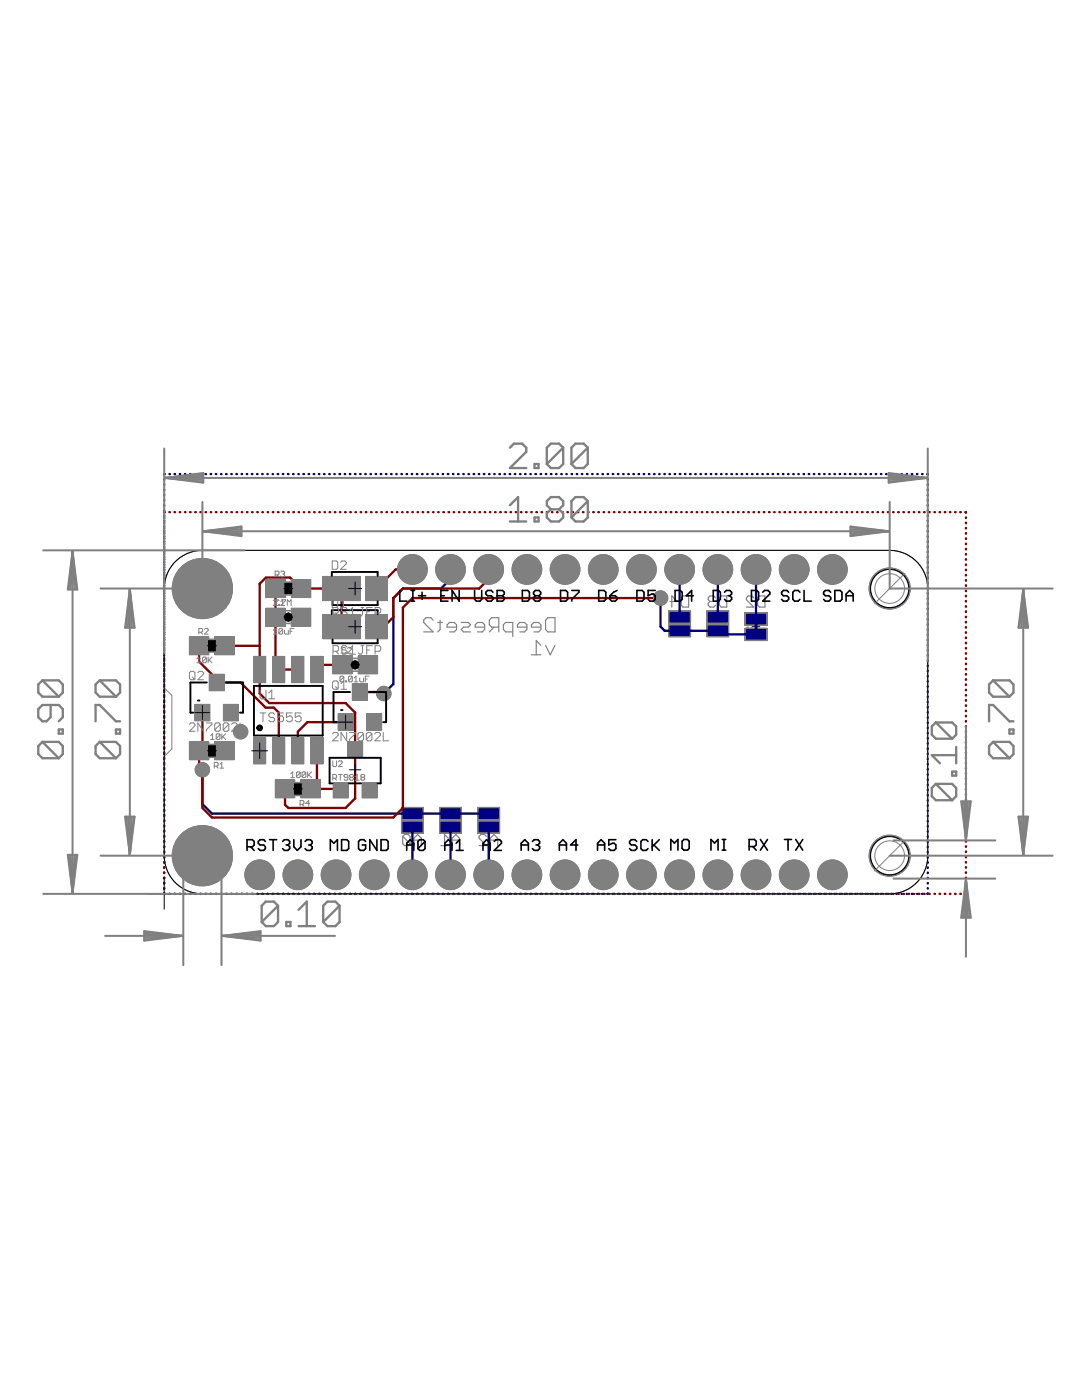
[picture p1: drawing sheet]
<svg xmlns="http://www.w3.org/2000/svg" width="216mm" height="279mm" viewBox="0 0 216 279" stroke-linecap="round" stroke-linejoin="round" font-family="sans-serif">
<path d="M134.9 124.5h1.5M135.6 123.8v1.5M142.5 124.5h1.5M143.2 123.8v1.5M150.1 125.1h1.5M150.9 124.3v1.5M81.5 163.7h1.6M82.3 163v1.5M89.1 163.7h1.6M89.9 163v1.5M96.8 163.7h1.5M97.5 163v1.5" fill="none" stroke="#000" stroke-width=".2"/>
<path d="M148.9 122.9v.8M148.9 123.3h1.2l-.4 .4M149.9 125.2l.2 .1v.4l-.4 .2-.2-.2v-.4l-.4-.1-.2 .1v.4l.2 .2M150.1 124v.4M150.1 124.2h-1l-.2 .2 .2 .4" fill="none" stroke="#808080" stroke-width=".2"/>
<g fill="none" stroke="#808080" stroke-width=".23">
<path d="M136.3 118.9h1.1v2.3h-1.1l-.4-.4v-1.5zM142.8 119.3l-.4-.4h-.7l-.4 .4v.4l.4 .3M143.9 118.9h1.1v2.3h-1.1l-.3-.4v-1.5zM150.4 119.3l-.4-.4h-.7l-.4 .4v.4l1.5 1.5h-1.5M151.5 118.9h1.1v2.3h-1.1l-.3-.4v-1.5zM86.4 123.8l-.4-.5h-1l-.5 .5v.4l1.9 1.9h-1.9M87.4 124.2h.9M87.8 123.8v1.8l-.4 .5M91.1 125.2h-1.9v-.5l.5-.5h.9l.5 .5v.9l-.5 .5h-.9M92 124.2h1.4l.5 .5-.5 .5h-.9l-.5 .4 .5 .5h1.4M96.7 125.2h-1.9v-.5l.5-.5h.9l.5 .5v.9l-.5 .5h-.9M98.6 125.2l-1 .9"/>
<path d="M99.5 125.2h-1.4l-.5-.5v-.9l.5-.5h1.4v2.8M102.3 126.1h-1.4l-.5-.5v-.9l.5-.5h1.4v2.8M105.1 125.2h-1.8v-.5l.4-.5h.9l.5 .5v.9l-.5 .5h-.9M106 130.7h1.9M107.9 125.2h-1.9v-.5l.5-.5h1l.4 .5v.9l-.4 .5h-1M107.9 128.8l-.9-1v2.9M108.9 128.8l.9 1.9 .9-1.9M109.3 123.3h1.4v2.8h-1.4l-.4-.5v-1.8zM133.7 120h1.5l-1.2-1.1v2.3M141.7 120l-.4 .4v.4l.4 .4h.7l.4-.4M141.7 120h.3M80.3 166.9l.4-.4h.8l.3 .4v1.5"/>
<path d="M80.3 166.9v1.5l.4 .4h.8l.3-.4M80.3 166.9l1.5 1.5M82.6 168.8v-1.5l.7-.8 .8 .8v1.5M82.6 167.7h1.5M88 168.8h1.5M89.5 167.3l-.8-.8v2.3M90.2 167.7h1.5M90.2 168.8v-1.5l.8-.8 .7 .8v1.5M97.1 166.9l-.4-.4h-.7l-.4 .4v.4l1.5 1.5h-1.5M97.8 167.7h1.5M97.8 168.8v-1.5l.8-.8 .7 .8v1.5"/>
</g>
<g fill="#808080" stroke="#808080" stroke-width=".2">
<circle cx="51.8" cy="174.6" r="2.96"/>
<circle cx="59.4" cy="174.6" r="2.96"/>
<circle cx="67.1" cy="174.6" r="2.96"/>
<circle cx="74.7" cy="174.6" r="2.96"/>
<circle cx="82.3" cy="174.6" r="2.96"/>
<circle cx="89.9" cy="174.6" r="2.96"/>
<circle cx="97.5" cy="174.6" r="2.96"/>
<circle cx="105.1" cy="174.6" r="2.96"/>
<circle cx="112.8" cy="174.6" r="2.96"/>
<circle cx="120.4" cy="174.6" r="2.96"/>
<circle cx="128" cy="174.6" r="2.96"/>
<circle cx="135.6" cy="174.6" r="2.96"/>
<circle cx="143.2" cy="174.6" r="2.96"/>
<circle cx="150.9" cy="174.6" r="2.96"/>
<circle cx="158.5" cy="174.6" r="2.96"/>
<circle cx="166.1" cy="174.6" r="2.96"/>
<circle cx="166.1" cy="113.6" r="2.96"/>
<circle cx="158.5" cy="113.6" r="2.96"/>
<circle cx="150.9" cy="113.6" r="2.96"/>
<circle cx="143.2" cy="113.6" r="2.96"/>
<circle cx="135.6" cy="113.6" r="2.96"/>
<circle cx="128" cy="113.6" r="2.96"/>
<circle cx="120.4" cy="113.6" r="2.96"/>
<circle cx="112.8" cy="113.6" r="2.96"/>
<circle cx="105.1" cy="113.6" r="2.96"/>
<circle cx="97.5" cy="113.6" r="2.96"/>
<circle cx="89.9" cy="113.6" r="2.96"/>
<circle cx="82.3" cy="113.6" r="2.96"/>
<circle cx="40.4" cy="117.5" r="6"/>
<circle cx="40.4" cy="170.8" r="6"/>
<circle cx="177.5" cy="117.5" r="4.1"/>
<circle cx="177.5" cy="170.8" r="4.1"/>
<circle cx="48" cy="146" r="1.44"/>
<circle cx="40.4" cy="153.6" r="1.44"/>
<circle cx="131.8" cy="119.4" r="1.44"/>
<circle cx="76.6" cy="138.4" r="1.44"/>
</g>
<g fill="#808080" stroke="#808080" stroke-width=".2">
<path d="M141 121.9h4.4v2.5h-4.4z"/>
<path d="M141 124.6h4.4v2.5h-4.4z"/>
<path d="M133.4 121.9h4.4v2.5h-4.4z"/>
<path d="M133.4 124.6h4.4v2.5h-4.4z"/>
<path d="M80.1 163.8h4.4v2.5h-4.4z"/>
<path d="M80.1 161.1h4.4v2.5h-4.4z"/>
<path d="M87.7 163.8h4.4v2.5h-4.4z"/>
<path d="M87.7 161.1h4.4v2.5h-4.4z"/>
<path d="M95.3 163.8h4.4v2.5h-4.4z"/>
<path d="M95.3 161.1h4.4v2.5h-4.4z"/>
<path d="M148.7 122.3h4.4v2.5h-4.4z"/>
<path d="M148.7 125.3h4.4v2.5h-4.4z"/>
</g>
<g fill="#000080" stroke="#000080" stroke-width=".2">
<path d="M141.3 122.2h3.8v1.9h-3.8z"/>
<path d="M141.3 124.9h3.8v1.9h-3.8z"/>
<path d="M133.7 122.2h3.8v1.9h-3.8z"/>
<path d="M133.7 124.9h3.8v1.9h-3.8z"/>
<path d="M80.4 164.1h3.8v1.9h-3.8z"/>
<path d="M80.4 161.4h3.8v1.9h-3.8z"/>
<path d="M88 164.1h3.8v1.9h-3.8z"/>
<path d="M88 161.4h3.8v1.9h-3.8z"/>
<path d="M95.6 164.1h3.8v1.9h-3.8z"/>
<path d="M95.6 161.4h3.8v1.9h-3.8z"/>
<path d="M148.9 122.6h3.9v1.9h-3.9z"/>
<path d="M148.9 125.6h3.9v2h-3.9z"/>
</g>
<path d="M150.9 123.9v2.3" fill="none" stroke="#000080" stroke-width=".61"/>
<g fill="none" stroke="#000080" stroke-width=".47">
<path d="M32.8 95.6v.2M32.8 96.7v.1M32.8 97.7v.1M32.8 98.7v.1M32.8 99.8v.1M32.9 94.6l-.1 .1M33.8 94.6h.1M34.8 94.6h.1M35.9 94.6h.1M36.9 94.6h.1M37.9 94.6h.1M38.9 94.6h.2"/>
<path d="M40 94.6h.1M41 94.6h.1M42 94.6h.1M43.1 94.6h.1M44.1 94.6h.1M45.1 94.6h.1M46.1 94.6h.1M47.2 94.6h.1M48.2 94.6h.1M49.2 94.6h.1M50.2 94.6h.2M51.3 94.6h.1"/>
<path d="M52.3 94.6h.1M53.3 94.6h.1M54.4 94.6h.1M55.4 94.6h.1M56.4 94.6h.1M57.4 94.6h.2M58.5 94.6h.1M59.5 94.6h.1M60.5 94.6h.2M61.6 94.6h.1M62.6 94.6h.1M63.6 94.6h.1"/>
<path d="M64.7 94.6h.1M65.7 94.6h.1M66.7 94.6h.1M67.7 94.6h.2M68.8 94.6h.1M69.8 94.6h.1M70.8 94.6h.2M71.9 94.6h.1M72.9 94.6h.1M73.9 94.6h.1M75 94.6h.1M76 94.6h.1"/>
<path d="M77 94.6h.1M78 94.6h.1M79.1 94.6h.1M80.1 94.6h.1M81.1 94.6h.1M82.1 94.6h.2M83.2 94.6h.1M84.2 94.6h.1M85.2 94.6h.1M86.3 94.6h.1M87.3 94.6h.1M88.3 94.6h.1"/>
<path d="M89.3 94.6h.2M90.4 94.6h.1M91.4 94.6h.1M92.4 94.6h.1M93.5 94.6h.1M94.5 94.6h.1M95.5 94.6h.1M96.5 94.6h.2M97.6 94.6h.1M98.6 94.6h.1M99.6 94.6h.2M100.7 94.6h.1"/>
<path d="M101.7 94.6h.1M102.7 94.6h.1M103.8 94.6h.1M104.8 94.6h.1M105.8 94.6h.1M106.8 94.6h.2M107.9 94.6h.1M108.9 94.6h.1M109.9 94.6h.1M111 94.6h.1M112 94.6h.1M113 94.6h.1"/>
<path d="M114 94.6h.2M115.1 94.6h.1M116.1 94.6h.1M117.1 94.6h.1M118.2 94.6h.1M119.2 94.6h.1M120.2 94.6h.1M121.2 94.6h.1M122.3 94.6h.1M123.3 94.6h.1M124.3 94.6h.1M125.3 94.6h.2"/>
<path d="M126.4 94.6h.1M127.4 94.6h.1M128.4 94.6h.1M129.5 94.6h.1M130.5 94.6h.1M131.5 94.6h.1M132.5 94.6h.2M133.6 94.6h.1M134.6 94.6h.1M135.6 94.6h.2M136.7 94.6h.1M137.7 94.6h.1"/>
<path d="M138.7 94.6h.1M139.8 94.6h.1M140.8 94.6h.1M141.8 94.6h.1M142.8 94.6h.2M143.9 94.6h.1M144.9 94.6h.1M145.9 94.6h.1M147 94.6h.1M148 94.6h.1M149 94.6h.1M150.1 94.6h.1"/>
<path d="M151.1 94.6h.1M152.1 94.6h.1M153.1 94.6h.1M154.2 94.6h.1M155.2 94.6h.1M156.2 94.6h.1M157.2 94.6h.2M158.3 94.6h.1M159.3 94.6h.1M160.3 94.6h.1M161.4 94.6h.1M162.4 94.6h.1"/>
<path d="M163.4 94.6h.1M164.4 94.6h.1M165.5 94.6h.1M166.5 94.6h.1M167.5 94.6h.1M168.6 94.6h.1M169.6 94.6h.1M170.6 94.6h.1M171.6 94.6h.2M172.7 94.6h.1M173.7 94.6h.1M174.7 94.6h.1"/>
<path d="M175.8 94.6h.1M176.8 94.6h.1M177.8 94.6h.1M178.8 94.6h.2M179.9 94.6h.1M180.9 94.6h.1M181.9 94.6h.2M183 94.6h.1M184 94.6h.1M185 94.6l.1 .1M185.1 95.6v.2M185.1 96.7v.1"/>
<path d="M185.1 97.7v.1M185.1 98.7v.1M185.1 99.8v.1M32.8 100.8v.1M32.8 101.8v.2M32.8 102.9v.1M32.8 103.9v.1M32.8 104.9v.2M32.8 106v.1M32.8 107v.1M32.8 108v.2M32.8 109.1v.1"/>
<path d="M32.8 110.1v.1M32.8 111.1v.2M32.8 112.2v.1M32.8 113.2v.1M32.8 114.2v.1M32.8 115.3v.1M32.8 116.3v.1M32.8 117.3v.2M32.8 118.4v.1M32.8 119.4v.1M89.9 113.6v1.9l-1.9 2h-7.6l-1.9 1.9v17.1l-1.9 1.9M131.8 119.4v5.7l.8 .8h10.6l.8 .7h6.9"/>
<path d="M135.6 113.6v9.6M143.2 113.6v9.6M150.9 113.6v9.9M185.1 100.8v.1M185.1 101.8v.2M185.1 102.9v.1M185.1 103.9v.1M185.1 104.9v.2M185.1 106v.1M185.1 107v.1M185.1 108v.2M185.1 109.1v.1"/>
<path d="M185.1 110.1v.1M185.1 111.1v.2M185.1 112.2v.1M185.1 113.2v.1M185.1 114.2v.1M185.1 115.3v.1M185.1 116.3v.1M185.1 117.3v.2M185.1 118.4v.1M185.1 119.4v.1M32.8 120.4v.1M32.8 121.5v.1"/>
<path d="M32.8 122.5v.1M32.8 123.5v.2M32.8 124.6v.1M32.8 125.6v.1M32.8 126.6v.1M32.8 127.7v.1M32.8 128.7v.1M32.8 129.7v.1M32.8 130.8v.1M32.8 131.8v.1M32.8 132.8v.1M32.8 133.9v.1"/>
<path d="M32.8 134.9v.1M32.8 135.9v.1M32.8 136.9v.2M32.8 138v.1M32.8 139v.1M185.1 120.4v.1M185.1 121.5v.1M185.1 122.5v.1M185.1 123.5v.2M185.1 124.6v.1M185.1 125.6v.1M185.1 126.6v.1"/>
<path d="M185.1 127.7v.1M185.1 128.7v.1M185.1 129.7v.1M185.1 130.8v.1M185.1 131.8v.1M185.1 132.8v.1M185.1 133.9v.1M185.1 134.9v.1M185.1 135.9v.1M185.1 136.9v.2M185.1 138v.1M185.1 139v.1"/>
<path d="M32.8 140.1v.1M32.8 141.1v.1M32.8 142.1v.1M32.8 143.2v.1M32.8 144.2v.1M32.8 145.2v.1M32.8 146.3v.1M32.8 147.3v.1M32.8 148.3v.1M32.8 149.4v.1M32.8 150.4v.1M32.8 151.4v.1"/>
<path d="M32.8 152.4v.2M32.8 153.5v.1M32.8 154.5v.1M32.8 155.6v.1M32.8 156.6v.1M32.8 157.6v.1M32.8 158.6v.2M32.8 159.7v.1M40.4 153.6v6.9l1.9 1.9h55.2M185.1 140.1v.1M185.1 141.1v.1M185.1 142.1v.1"/>
<path d="M185.1 143.2v.1M185.1 144.2v.1M185.1 145.2v.1M185.1 146.3v.1M185.1 147.3v.1M185.1 148.3v.1M185.1 149.4v.1M185.1 150.4v.1M185.1 151.4v.1M185.1 152.4v.2M185.1 153.5v.1M185.1 154.5v.1"/>
<path d="M185.1 155.6v.1M185.1 156.6v.1M185.1 157.6v.1M185.1 158.6v.2M185.1 159.7v.1M32.8 160.7v.1M32.8 161.8v.1M32.8 162.8v.1M32.8 163.8v.1M32.8 164.8v.2M32.8 165.9v.1M32.8 166.9v.1"/>
<path d="M32.8 167.9v.2M32.8 169v.1M32.8 170v.1M32.8 171v.2M32.8 172.1v.1M32.8 173.1v.1M32.8 174.1v.2M32.8 175.2v.1M32.8 176.2v.1M32.8 177.2v.2M32.8 178.3l.1 .1M33.8 178.4h.1"/>
<path d="M34.8 178.4h.1M35.9 178.4h.1M36.9 178.4h.1M37.9 178.4h.1M38.9 178.4h.2M40 178.4h.1M41 178.4h.1M42 178.4h.1M43.1 178.4h.1M44.1 178.4h.1M45.1 178.4h.1M46.1 178.4h.1"/>
<path d="M47.2 178.4h.1M48.2 178.4h.1M49.2 178.4h.1M50.2 178.4h.2M51.3 178.4h.1M52.3 178.4h.1M53.3 178.4h.1M54.4 178.4h.1M55.4 178.4h.1M56.4 178.4h.1M57.4 178.4h.2M58.5 178.4h.1"/>
<path d="M59.5 178.4h.1M60.5 178.4h.2M61.6 178.4h.1M62.6 178.4h.1M63.6 178.4h.1M64.7 178.4h.1M65.7 178.4h.1M66.7 178.4h.1M67.7 178.4h.2M68.8 178.4h.1M69.8 178.4h.1M70.8 178.4h.2"/>
<path d="M71.9 178.4h.1M72.9 178.4h.1M73.9 178.4h.1M75 178.4h.1M76 178.4h.1M77 178.4h.1M78 178.4h.1M79.1 178.4h.1M80.1 178.4h.1M81.1 178.4h.1M82.1 178.4h.2M82.3 165.1v9.5"/>
<path d="M83.2 178.4h.1M84.2 178.4h.1M85.2 178.4h.1M86.3 178.4h.1M87.3 178.4h.1M88.3 178.4h.1M89.3 178.4h.2M89.9 165.1v9.5M90.4 178.4h.1M91.4 178.4h.1M92.4 178.4h.1M93.5 178.4h.1"/>
<path d="M94.5 178.4h.1M95.5 178.4h.1M96.5 178.4h.2M97.5 165.1v9.5M97.6 178.4h.1M98.6 178.4h.1M99.6 178.4h.2M100.7 178.4h.1M101.7 178.4h.1M102.7 178.4h.1M103.8 178.4h.1M104.8 178.4h.1"/>
<path d="M105.8 178.4h.1M106.8 178.4h.2M107.9 178.4h.1M108.9 178.4h.1M109.9 178.4h.1M111 178.4h.1M112 178.4h.1M113 178.4h.1M114 178.4h.2M115.1 178.4h.1M116.1 178.4h.1M117.1 178.4h.1"/>
<path d="M118.2 178.4h.1M119.2 178.4h.1M120.2 178.4h.1M121.2 178.4h.1M122.3 178.4h.1M123.3 178.4h.1M124.3 178.4h.1M125.3 178.4h.2M126.4 178.4h.1M127.4 178.4h.1M128.4 178.4h.1M129.5 178.4h.1"/>
<path d="M130.5 178.4h.1M131.5 178.4h.1M132.5 178.4h.2M133.6 178.4h.1M134.6 178.4h.1M135.6 178.4h.2M136.7 178.4h.1M137.7 178.4h.1M138.7 178.4h.1M139.8 178.4h.1M140.8 178.4h.1M141.8 178.4h.1"/>
<path d="M142.8 178.4h.2M143.9 178.4h.1M144.9 178.4h.1M145.9 178.4h.1M147 178.4h.1M148 178.4h.1M149 178.4h.1M150.1 178.4h.1M151.1 178.4h.1M152.1 178.4h.1M153.1 178.4h.1M154.2 178.4h.1"/>
<path d="M155.2 178.4h.1M156.2 178.4h.1M157.2 178.4h.2M158.3 178.4h.1M159.3 178.4h.1M160.3 178.4h.1M161.4 178.4h.1M162.4 178.4h.1M163.4 178.4h.1M164.4 178.4h.1M165.5 178.4h.1M166.5 178.4h.1"/>
<path d="M167.5 178.4h.1M168.6 178.4h.1M169.6 178.4h.1M170.6 178.4h.1M171.6 178.4h.2M172.7 178.4h.1M173.7 178.4h.1M174.7 178.4h.1M175.8 178.4h.1M176.8 178.4h.1M177.8 178.4h.1M178.8 178.4h.2"/>
<path d="M179.9 178.4h.1M180.9 178.4h.1M181.9 178.4h.2M183 178.4h.1M184 178.4h.1M185.1 160.7v.1M185.1 161.8v.1M185.1 162.8v.1M185.1 163.8v.1M185.1 164.8v.2M185.1 165.9v.1M185.1 166.9v.1"/>
<path d="M185.1 167.9v.2M185.1 169v.1M185.1 170v.1M185.1 171v.2M185.1 172.1v.1M185.1 173.1v.1M185.1 174.1v.2M185.1 175.2v.1M185.1 176.2v.1M185.1 177.2v.2M185.1 178.3l-.1 .1"/>
</g>
<circle cx="51.8" cy="174.6" r="2.67" fill="#008000" stroke="#008000" stroke-width=".2"/>
<circle cx="51.8" cy="174.6" r="1.5" fill="#fff" stroke="#000" stroke-width=".2"/>
<circle cx="59.4" cy="174.6" r="2.67" fill="#008000" stroke="#008000" stroke-width=".2"/>
<circle cx="59.4" cy="174.6" r="1.5" fill="#fff" stroke="#000" stroke-width=".2"/>
<circle cx="67.1" cy="174.6" r="2.67" fill="#008000" stroke="#008000" stroke-width=".2"/>
<circle cx="67.1" cy="174.6" r="1.5" fill="#fff" stroke="#000" stroke-width=".2"/>
<circle cx="74.7" cy="174.6" r="2.67" fill="#008000" stroke="#008000" stroke-width=".2"/>
<circle cx="74.7" cy="174.6" r="1.5" fill="#fff" stroke="#000" stroke-width=".2"/>
<circle cx="82.3" cy="174.6" r="2.67" fill="#008000" stroke="#008000" stroke-width=".2"/>
<circle cx="82.3" cy="174.6" r="1.5" fill="#fff" stroke="#000" stroke-width=".2"/>
<circle cx="89.9" cy="174.6" r="2.67" fill="#008000" stroke="#008000" stroke-width=".2"/>
<circle cx="89.9" cy="174.6" r="1.5" fill="#fff" stroke="#000" stroke-width=".2"/>
<circle cx="97.5" cy="174.6" r="2.67" fill="#008000" stroke="#008000" stroke-width=".2"/>
<circle cx="97.5" cy="174.6" r="1.5" fill="#fff" stroke="#000" stroke-width=".2"/>
<circle cx="105.1" cy="174.6" r="2.67" fill="#008000" stroke="#008000" stroke-width=".2"/>
<circle cx="105.1" cy="174.6" r="1.5" fill="#fff" stroke="#000" stroke-width=".2"/>
<circle cx="112.8" cy="174.6" r="2.67" fill="#008000" stroke="#008000" stroke-width=".2"/>
<circle cx="112.8" cy="174.6" r="1.5" fill="#fff" stroke="#000" stroke-width=".2"/>
<circle cx="120.4" cy="174.6" r="2.67" fill="#008000" stroke="#008000" stroke-width=".2"/>
<circle cx="120.4" cy="174.6" r="1.5" fill="#fff" stroke="#000" stroke-width=".2"/>
<circle cx="128" cy="174.6" r="2.67" fill="#008000" stroke="#008000" stroke-width=".2"/>
<circle cx="128" cy="174.6" r="1.5" fill="#fff" stroke="#000" stroke-width=".2"/>
<circle cx="135.6" cy="174.6" r="2.67" fill="#008000" stroke="#008000" stroke-width=".2"/>
<circle cx="135.6" cy="174.6" r="1.5" fill="#fff" stroke="#000" stroke-width=".2"/>
<circle cx="143.2" cy="174.6" r="2.67" fill="#008000" stroke="#008000" stroke-width=".2"/>
<circle cx="143.2" cy="174.6" r="1.5" fill="#fff" stroke="#000" stroke-width=".2"/>
<circle cx="150.9" cy="174.6" r="2.67" fill="#008000" stroke="#008000" stroke-width=".2"/>
<circle cx="150.9" cy="174.6" r="1.5" fill="#fff" stroke="#000" stroke-width=".2"/>
<circle cx="158.5" cy="174.6" r="2.67" fill="#008000" stroke="#008000" stroke-width=".2"/>
<circle cx="158.5" cy="174.6" r="1.5" fill="#fff" stroke="#000" stroke-width=".2"/>
<circle cx="166.1" cy="174.6" r="2.67" fill="#008000" stroke="#008000" stroke-width=".2"/>
<circle cx="166.1" cy="174.6" r="1.5" fill="#fff" stroke="#000" stroke-width=".2"/>
<circle cx="166.1" cy="113.6" r="2.67" fill="#008000" stroke="#008000" stroke-width=".2"/>
<circle cx="166.1" cy="113.6" r="1.5" fill="#fff" stroke="#000" stroke-width=".2"/>
<circle cx="158.5" cy="113.6" r="2.67" fill="#008000" stroke="#008000" stroke-width=".2"/>
<circle cx="158.5" cy="113.6" r="1.5" fill="#fff" stroke="#000" stroke-width=".2"/>
<circle cx="150.9" cy="113.6" r="2.67" fill="#008000" stroke="#008000" stroke-width=".2"/>
<circle cx="150.9" cy="113.6" r="1.5" fill="#fff" stroke="#000" stroke-width=".2"/>
<circle cx="143.2" cy="113.6" r="2.67" fill="#008000" stroke="#008000" stroke-width=".2"/>
<circle cx="143.2" cy="113.6" r="1.5" fill="#fff" stroke="#000" stroke-width=".2"/>
<circle cx="135.6" cy="113.6" r="2.67" fill="#008000" stroke="#008000" stroke-width=".2"/>
<circle cx="135.6" cy="113.6" r="1.5" fill="#fff" stroke="#000" stroke-width=".2"/>
<circle cx="128" cy="113.6" r="2.67" fill="#008000" stroke="#008000" stroke-width=".2"/>
<circle cx="128" cy="113.6" r="1.5" fill="#fff" stroke="#000" stroke-width=".2"/>
<circle cx="120.4" cy="113.6" r="2.67" fill="#008000" stroke="#008000" stroke-width=".2"/>
<circle cx="120.4" cy="113.6" r="1.5" fill="#fff" stroke="#000" stroke-width=".2"/>
<circle cx="112.8" cy="113.6" r="2.67" fill="#008000" stroke="#008000" stroke-width=".2"/>
<circle cx="112.8" cy="113.6" r="1.5" fill="#fff" stroke="#000" stroke-width=".2"/>
<circle cx="105.1" cy="113.6" r="2.67" fill="#008000" stroke="#008000" stroke-width=".2"/>
<circle cx="105.1" cy="113.6" r="1.5" fill="#fff" stroke="#000" stroke-width=".2"/>
<circle cx="97.5" cy="113.6" r="2.67" fill="#008000" stroke="#008000" stroke-width=".2"/>
<circle cx="97.5" cy="113.6" r="1.5" fill="#fff" stroke="#000" stroke-width=".2"/>
<circle cx="89.9" cy="113.6" r="2.67" fill="#008000" stroke="#008000" stroke-width=".2"/>
<circle cx="89.9" cy="113.6" r="1.5" fill="#fff" stroke="#000" stroke-width=".2"/>
<circle cx="82.3" cy="113.6" r="2.67" fill="#008000" stroke="#008000" stroke-width=".2"/>
<circle cx="82.3" cy="113.6" r="1.5" fill="#fff" stroke="#000" stroke-width=".2"/>
<circle cx="40.4" cy="117.5" r="5.7" fill="#008000" stroke="#008000" stroke-width=".2"/>
<circle cx="40.4" cy="117.5" r="3.7" fill="#fff" stroke="#000" stroke-width=".2"/>
<circle cx="40.4" cy="170.8" r="5.7" fill="#008000" stroke="#008000" stroke-width=".2"/>
<circle cx="40.4" cy="170.8" r="3.7" fill="#fff" stroke="#000" stroke-width=".2"/>
<circle cx="48" cy="146" r="1.14" fill="#008000" stroke="#008000" stroke-width=".2"/>
<circle cx="48" cy="146" r=".53" fill="#fff" stroke="#000" stroke-width=".2"/>
<circle cx="40.4" cy="153.6" r="1.14" fill="#008000" stroke="#008000" stroke-width=".2"/>
<circle cx="40.4" cy="153.6" r=".53" fill="#fff" stroke="#000" stroke-width=".2"/>
<circle cx="131.8" cy="119.4" r="1.14" fill="#008000" stroke="#008000" stroke-width=".2"/>
<circle cx="131.8" cy="119.4" r=".53" fill="#fff" stroke="#000" stroke-width=".2"/>
<circle cx="76.6" cy="138.4" r="1.14" fill="#008000" stroke="#008000" stroke-width=".2"/>
<circle cx="76.6" cy="138.4" r=".53" fill="#fff" stroke="#000" stroke-width=".2"/>
<g fill="#800000" stroke="#800000" stroke-width=".2">
<path d="M50.9 147.5h1.8v4.7h-1.8z"/>
<path d="M54.7 147.5h1.8v4.7h-1.8z"/>
<path d="M58.5 147.5h1.8v4.7h-1.8z"/>
<path d="M62.3 147.5h1.9v4.7h-1.9z"/>
<path d="M62.3 131.3h1.9v4.7h-1.9z"/>
<path d="M58.5 131.3h1.8v4.7h-1.8z"/>
<path d="M54.7 131.3h1.8v4.7h-1.8z"/>
<path d="M50.9 131.3h1.8v4.7h-1.8z"/>
<path d="M43.2 148.3h3.3v3h-3.3z"/>
<path d="M38.1 148.3h3.3v3h-3.3z"/>
<path d="M38.1 127.4h3.3v3h-3.3z"/>
<path d="M43.2 127.4h3.3v3h-3.3z"/>
<path d="M53.3 116h3.3v3h-3.3z"/>
<path d="M58.4 116h3.3v3h-3.3z"/>
<path d="M53.3 121.7h3.3v3h-3.3z"/>
<path d="M58.4 121.7h3.3v3h-3.3z"/>
<path d="M66.7 131.2h3.3v3h-3.3z"/>
<path d="M71.8 131.2h3.3v3h-3.3z"/>
<path d="M67.8 142.8h2.4v2.7h-2.4z"/>
<path d="M70.6 136.8h2.4v2.7h-2.4z"/>
<path d="M73.4 142.8h2.5v2.7h-2.5z"/>
<path d="M39.2 140.9h2.4v2.7h-2.4z"/>
<path d="M42 134.9h2.4v2.7h-2.4z"/>
<path d="M44.9 140.9h2.4v2.7h-2.4z"/>
<path d="M64.7 123h6.9v4.2h-6.9z"/>
<path d="M73.3 123h3.7v4.2h-3.7z"/>
<path d="M64.7 115.4h6.9v4.1h-6.9z"/>
<path d="M73.3 115.4h3.7v4.1h-3.7z"/>
<path d="M66.8 156.5h2.4v2.5h-2.4z"/>
<path d="M72.5 156.5h2.5v2.5h-2.5z"/>
<path d="M69.7 148.3h2.4v2.4h-2.4z"/>
<path d="M60.3 155.9h3.3v3h-3.3z"/>
<path d="M55.2 155.9h3.3v3h-3.3z"/>
</g>
<g fill="none" stroke="#800000" stroke-width=".47">
<path d="M32.8 103.3v.1M32.8 104.3v.1M32.8 105.3v.2M32.8 106.4v.1M32.8 107.4v.2M32.8 108.5v.1M32.8 109.5v.1M32.8 110.6v.1M32.8 111.6v.1M32.8 112.6v.2M32.8 113.7v.1M32.8 114.7v.2"/>
<path d="M32.8 115.8v.1M32.8 116.8v.1M32.8 117.9v.1M32.8 118.9v.1M32.8 119.9v.2M32.9 102.2l-.1 .1M33.8 102.2h.1M34.8 102.2h.1M35.9 102.2h.1M36.9 102.2h.1M37.9 102.2h.1M38.9 102.2h.2"/>
<path d="M40 102.2h.1M41 102.2h.1M42.1 102.2h.1M43.1 102.2h.1M44.1 102.2h.1M45.1 102.2h.2M46.2 102.2h.1M47.2 102.2h.1M48.2 102.2h.1M49.3 102.2h.1M50.3 102.2h.1M51.3 102.2h.2"/>
<path d="M52.4 102.2h.1M53.4 102.2h.1M54.4 102.2h.1M55 117.5v15.5l.6 .6h3.8M55.5 102.2h.1M56.5 102.2h.1M57.5 102.2h.1M58.5 102.2h.2M59.6 102.2h.1M60.6 102.2h.1M61.6 102.2h.2M62.7 102.2h.1"/>
<path d="M63.7 102.2h.1M64.7 102.2h.2M65.8 102.2h.1M66.8 102.2h.1M67.8 102.2h.1M68.9 102.2h.1M69.9 102.2h.1M70.9 102.2h.1M72 102.2h.1M73 102.2h.1M74 102.2h.1M75.1 102.2h.1"/>
<path d="M76.1 102.2h.1M77.1 102.2h.1M78.1 102.2h.2M79.2 102.2h.1M80.2 102.2h.1M81.2 102.2h.2M82.3 102.2h.1M82.3 113.6h-3.3l-3.9 3.9M83.3 102.2h.1M84.3 102.2h.2M85.4 102.2h.1M86.4 102.2h.1"/>
<path d="M87.4 102.2h.1M88.5 102.2h.1M89.5 102.2h.1M90.5 102.2h.1M91.6 102.2h.1M92.6 102.2h.1M93.6 102.2h.1M94.7 102.2h.1M95.7 102.2h.1M96.7 102.2h.1M97.5 113.6v1.9l-1.9 2h-15.2l-1.9 1.9v3.8l-1.9 1.9h-1.5M97.7 102.2h.2"/>
<path d="M98.8 102.2h.1M99.8 102.2h.1M100.8 102.2h.2M101.9 102.2h.1M102.9 102.2h.1M103.9 102.2h.2M105 102.2h.1M106 102.2h.1M107 102.2h.1M108.1 102.2h.1M109.1 102.2h.1M110.1 102.2h.1"/>
<path d="M111.1 102.2h.2M112.2 102.2h.1M113.2 102.2h.1M114.3 102.2h.1M115.3 102.2h.1M116.3 102.2h.1M117.3 102.2h.2M118.4 102.2h.1M119.4 102.2h.1M120.4 102.2h.1M121.5 102.2h.1M122.5 102.2h.1"/>
<path d="M123.5 102.2h.2M124.6 102.2h.1M125.6 102.2h.1M126.6 102.2h.1M127.7 102.2h.1M128.7 102.2h.1M129.7 102.2h.1M130.7 102.2h.2M131.8 102.2h.1M131.8 119.4h-49.5l-1.9 1.9v39.9l-1.9 2h-36.2l-1.9-2v-7.6l-.7-.6v-3.2l.7-.6v-7M132.8 102.2h.1M133.8 102.2h.2"/>
<path d="M134.9 102.2h.1M135.9 102.2h.1M136.9 102.2h.2M138 102.2h.1M139 102.2h.1M140 102.2h.1M141.1 102.2h.1M142.1 102.2h.1M143.1 102.2h.1M144.2 102.2h.1M145.2 102.2h.1M146.2 102.2h.1"/>
<path d="M147.3 102.2h.1M148.3 102.2h.1M149.3 102.2h.1M150.3 102.2h.2M151.4 102.2h.1M152.4 102.2h.1M153.4 102.2h.2M154.5 102.2h.1M155.5 102.2h.1M156.5 102.2h.2M157.6 102.2h.1M158.6 102.2h.1"/>
<path d="M159.6 102.2h.1M160.7 102.2h.1M161.7 102.2h.1M162.7 102.2h.1M163.7 102.2h.2M164.8 102.2h.1M165.8 102.2h.1M166.9 102.2h.1M167.9 102.2h.1M168.9 102.2h.1M169.9 102.2h.2M171 102.2h.1"/>
<path d="M172 102.2h.1M173 102.2h.2M174.1 102.2h.1M175.1 102.2h.1M176.1 102.2h.2M177.2 102.2h.1M178.2 102.2h.1M179.2 102.2h.1M180.3 102.2h.1M181.3 102.2h.1M182.3 102.2h.1M183.3 102.2h.2"/>
<path d="M184.4 102.2h.1M185.4 102.2h.1M186.5 102.2h.1M187.5 102.2h.1M188.5 102.2h.1M189.5 102.2h.2M190.6 102.2h.1M191.6 102.2h.1M192.6 102.2l.1 .1M192.7 103.3v.1M192.7 104.3v.1M192.7 105.3v.2"/>
<path d="M192.7 106.4v.1M192.7 107.4v.2M192.7 108.5v.1M192.7 109.5v.1M192.7 110.6v.1M192.7 111.6v.1M192.7 112.6v.2M192.7 113.7v.1M192.7 114.7v.2M192.7 115.8v.1M192.7 116.8v.1M192.7 117.9v.1"/>
<path d="M192.7 118.9v.1M192.7 119.9v.2M32.8 121v.1M32.8 122v.2M32.8 123.1v.1M32.8 124.1v.1M32.8 125.1v.2M32.8 126.2v.1M32.8 127.2v.2M32.8 128.3v.1M32.8 129.3v.1M32.8 130.3v.2"/>
<path d="M32.8 131.4v.1M32.8 132.4v.2M32.8 133.5v.1M32.8 134.5v.1M32.8 135.6v.1M32.8 136.6v.1M32.8 137.6v.2M32.8 138.7v.1M32.8 139.7v.1M39.7 128.9v3.1l3.5 3.5v.7h4.8l5 5h1.6l1 1v7.6M44.8 128.9h7M68.2 125.1v-7.6h-8.1l-2.2-2.2h-4.9l-1.2 1.2v21.9l1.9 1.9h15.3l1.9 1.9v17.1l-1.9 1.9h-11.5l-.6-.6v-3.2"/>
<path d="M68.3 132.7h-4.1l-1 .9M71.8 138.1h4.5l.3 .3M192.7 121v.1M192.7 122v.2M192.7 123.1v.1M192.7 124.1v.1M192.7 125.1v.2M192.7 126.2v.1M192.7 127.2v.2M192.7 128.3v.1M192.7 129.3v.1M192.7 130.3v.2"/>
<path d="M192.7 131.4v.1M192.7 132.4v.2M192.7 133.5v.1M192.7 134.5v.1M192.7 135.6v.1M192.7 136.6v.1M192.7 137.6v.2M192.7 138.7v.1M192.7 139.7v.1M32.8 140.8v.1M32.8 141.8v.1M32.8 142.9v.1"/>
<path d="M32.8 143.9v.1M32.8 144.9v.2M32.8 146v.1M32.8 147v.2M32.8 148.1v.1M32.8 149.1v.1M32.8 150.1v.2M32.8 151.2v.1M32.8 152.2v.2M32.8 153.3v.1M32.8 154.3v.1M32.8 155.3v.2"/>
<path d="M32.8 156.4v.1M32.8 157.4v.2M32.8 158.5v.1M32.8 159.5v.1M63.2 149.8v6.4l-1.2 1.2h5.7l.3 .4M69 144.1h-7.7l-1.9 1.9v3.8M192.7 140.8v.1M192.7 141.8v.1M192.7 142.9v.1M192.7 143.9v.1M192.7 144.9v.2M192.7 146v.1"/>
<path d="M192.7 147v.2M192.7 148.1v.1M192.7 149.1v.1M192.7 150.1v.2M192.7 151.2v.1M192.7 152.2v.2M192.7 153.3v.1M192.7 154.3v.1M192.7 155.3v.2M192.7 156.4v.1M192.7 157.4v.2M192.7 158.5v.1"/>
<path d="M192.7 159.5v.1M32.8 160.5v.2M32.8 161.6v.1M32.8 162.6v.2M32.8 163.7v.1M32.8 164.7v.1M32.8 165.8v.1M32.8 166.8v.1M32.8 167.9v.1M32.8 168.9v.1M32.8 169.9v.2M32.8 171v.1"/>
<path d="M32.8 172v.1M32.8 173.1v.1M32.8 174.1v.1M32.8 175.1v.2M32.8 176.2v.1M32.8 177.2v.2M32.8 178.3l.1 .1M33.8 178.4h.1M34.8 178.4h.1M35.9 178.4h.1M36.9 178.4h.1M37.9 178.4h.1"/>
<path d="M38.9 178.4h.2M40 178.4h.1M41 178.4h.1M42.1 178.4h.1M43.1 178.4h.1M44.1 178.4h.1M45.1 178.4h.2M46.2 178.4h.1M47.2 178.4h.1M48.2 178.4h.1M49.3 178.4h.1M50.3 178.4h.1"/>
<path d="M51.3 178.4h.2M52.4 178.4h.1M53.4 178.4h.1M54.4 178.4h.1M55.5 178.4h.1M56.5 178.4h.1M57.5 178.4h.1M58.5 178.4h.2M59.6 178.4h.1M60.6 178.4h.1M61.6 178.4h.2M62.7 178.4h.1"/>
<path d="M63.7 178.4h.1M64.7 178.4h.2M65.8 178.4h.1M66.8 178.4h.1M67.8 178.4h.1M68.9 178.4h.1M69.9 178.4h.1M70.9 178.4h.1M72 178.4h.1M73 178.4h.1M74 178.4h.1M75.1 178.4h.1"/>
<path d="M76.1 178.4h.1M77.1 178.4h.1M78.1 178.4h.2M79.2 178.4h.1M80.2 178.4h.1M81.2 178.4h.2M82.3 178.4h.1M83.3 178.4h.1M84.3 178.4h.2M85.4 178.4h.1M86.4 178.4h.1M87.4 178.4h.1"/>
<path d="M88.5 178.4h.1M89.5 178.4h.1M90.5 178.4h.1M91.6 178.4h.1M92.6 178.4h.1M93.6 178.4h.1M94.7 178.4h.1M95.7 178.4h.1M96.7 178.4h.1M97.7 178.4h.2M98.8 178.4h.1M99.8 178.4h.1"/>
<path d="M100.8 178.4h.2M101.9 178.4h.1M102.9 178.4h.1M103.9 178.4h.2M105 178.4h.1M106 178.4h.1M107 178.4h.1M108.1 178.4h.1M109.1 178.4h.1M110.1 178.4h.1M111.1 178.4h.2M112.2 178.4h.1"/>
<path d="M113.2 178.4h.1M114.3 178.4h.1M115.3 178.4h.1M116.3 178.4h.1M117.3 178.4h.2M118.4 178.4h.1M119.4 178.4h.1M120.4 178.4h.1M121.5 178.4h.1M122.5 178.4h.1M123.5 178.4h.2M124.6 178.4h.1"/>
<path d="M125.6 178.4h.1M126.6 178.4h.1M127.7 178.4h.1M128.7 178.4h.1M129.7 178.4h.1M130.7 178.4h.2M131.8 178.4h.1M132.8 178.4h.1M133.8 178.4h.2M134.9 178.4h.1M135.9 178.4h.1M136.9 178.4h.2"/>
<path d="M138 178.4h.1M139 178.4h.1M140 178.4h.1M141.1 178.4h.1M142.1 178.4h.1M143.1 178.4h.1M144.2 178.4h.1M145.2 178.4h.1M146.2 178.4h.1M147.3 178.4h.1M148.3 178.4h.1M149.3 178.4h.1"/>
<path d="M150.3 178.4h.2M151.4 178.4h.1M152.4 178.4h.1M153.4 178.4h.2M154.5 178.4h.1M155.5 178.4h.1M156.5 178.4h.2M157.6 178.4h.1M158.6 178.4h.1M159.6 178.4h.1M160.7 178.4h.1M161.7 178.4h.1"/>
<path d="M162.7 178.4h.1M163.7 178.4h.2M164.8 178.4h.1M165.8 178.4h.1M166.9 178.4h.1M167.9 178.4h.1M168.9 178.4h.1M169.9 178.4h.2M171 178.4h.1M172 178.4h.1M173 178.4h.2M174.1 178.4h.1"/>
<path d="M175.1 178.4h.1M176.1 178.4h.2M177.2 178.4h.1M178.2 178.4h.1M179.2 178.4h.1M180.3 178.4h.1M181.3 178.4h.1M182.3 178.4h.1M183.3 178.4h.2M184.4 178.4h.1M185.4 178.4h.1M186.5 178.4h.1"/>
<path d="M187.5 178.4h.1M188.5 178.4h.1M189.5 178.4h.2M190.6 178.4h.1M191.6 178.4h.1M192.7 160.5v.2M192.7 161.6v.1M192.7 162.6v.2M192.7 163.7v.1M192.7 164.7v.1M192.7 165.8v.1M192.7 166.8v.1"/>
<path d="M192.7 167.9v.1M192.7 168.9v.1M192.7 169.9v.2M192.7 171v.1M192.7 172v.1M192.7 173.1v.1M192.7 174.1v.1M192.7 175.1v.2M192.7 176.2v.1M192.7 177.2v.2M192.7 178.3l-.1 .1"/>
</g>
<circle cx="51.8" cy="174.6" r="2.67" fill="#008000" stroke="#008000" stroke-width=".2"/>
<circle cx="51.8" cy="174.6" r="1.5" fill="#fff" stroke="#000" stroke-width=".2"/>
<circle cx="59.4" cy="174.6" r="2.67" fill="#008000" stroke="#008000" stroke-width=".2"/>
<circle cx="59.4" cy="174.6" r="1.5" fill="#fff" stroke="#000" stroke-width=".2"/>
<circle cx="67.1" cy="174.6" r="2.67" fill="#008000" stroke="#008000" stroke-width=".2"/>
<circle cx="67.1" cy="174.6" r="1.5" fill="#fff" stroke="#000" stroke-width=".2"/>
<circle cx="74.7" cy="174.6" r="2.67" fill="#008000" stroke="#008000" stroke-width=".2"/>
<circle cx="74.7" cy="174.6" r="1.5" fill="#fff" stroke="#000" stroke-width=".2"/>
<circle cx="82.3" cy="174.6" r="2.67" fill="#008000" stroke="#008000" stroke-width=".2"/>
<circle cx="82.3" cy="174.6" r="1.5" fill="#fff" stroke="#000" stroke-width=".2"/>
<circle cx="89.9" cy="174.6" r="2.67" fill="#008000" stroke="#008000" stroke-width=".2"/>
<circle cx="89.9" cy="174.6" r="1.5" fill="#fff" stroke="#000" stroke-width=".2"/>
<circle cx="97.5" cy="174.6" r="2.67" fill="#008000" stroke="#008000" stroke-width=".2"/>
<circle cx="97.5" cy="174.6" r="1.5" fill="#fff" stroke="#000" stroke-width=".2"/>
<circle cx="105.1" cy="174.6" r="2.67" fill="#008000" stroke="#008000" stroke-width=".2"/>
<circle cx="105.1" cy="174.6" r="1.5" fill="#fff" stroke="#000" stroke-width=".2"/>
<circle cx="112.8" cy="174.6" r="2.67" fill="#008000" stroke="#008000" stroke-width=".2"/>
<circle cx="112.8" cy="174.6" r="1.5" fill="#fff" stroke="#000" stroke-width=".2"/>
<circle cx="120.4" cy="174.6" r="2.67" fill="#008000" stroke="#008000" stroke-width=".2"/>
<circle cx="120.4" cy="174.6" r="1.5" fill="#fff" stroke="#000" stroke-width=".2"/>
<circle cx="128" cy="174.6" r="2.67" fill="#008000" stroke="#008000" stroke-width=".2"/>
<circle cx="128" cy="174.6" r="1.5" fill="#fff" stroke="#000" stroke-width=".2"/>
<circle cx="135.6" cy="174.6" r="2.67" fill="#008000" stroke="#008000" stroke-width=".2"/>
<circle cx="135.6" cy="174.6" r="1.5" fill="#fff" stroke="#000" stroke-width=".2"/>
<circle cx="143.2" cy="174.6" r="2.67" fill="#008000" stroke="#008000" stroke-width=".2"/>
<circle cx="143.2" cy="174.6" r="1.5" fill="#fff" stroke="#000" stroke-width=".2"/>
<circle cx="150.9" cy="174.6" r="2.67" fill="#008000" stroke="#008000" stroke-width=".2"/>
<circle cx="150.9" cy="174.6" r="1.5" fill="#fff" stroke="#000" stroke-width=".2"/>
<circle cx="158.5" cy="174.6" r="2.67" fill="#008000" stroke="#008000" stroke-width=".2"/>
<circle cx="158.5" cy="174.6" r="1.5" fill="#fff" stroke="#000" stroke-width=".2"/>
<circle cx="166.1" cy="174.6" r="2.67" fill="#008000" stroke="#008000" stroke-width=".2"/>
<circle cx="166.1" cy="174.6" r="1.5" fill="#fff" stroke="#000" stroke-width=".2"/>
<circle cx="166.1" cy="113.6" r="2.67" fill="#008000" stroke="#008000" stroke-width=".2"/>
<circle cx="166.1" cy="113.6" r="1.5" fill="#fff" stroke="#000" stroke-width=".2"/>
<circle cx="158.5" cy="113.6" r="2.67" fill="#008000" stroke="#008000" stroke-width=".2"/>
<circle cx="158.5" cy="113.6" r="1.5" fill="#fff" stroke="#000" stroke-width=".2"/>
<circle cx="150.9" cy="113.6" r="2.67" fill="#008000" stroke="#008000" stroke-width=".2"/>
<circle cx="150.9" cy="113.6" r="1.5" fill="#fff" stroke="#000" stroke-width=".2"/>
<circle cx="143.2" cy="113.6" r="2.67" fill="#008000" stroke="#008000" stroke-width=".2"/>
<circle cx="143.2" cy="113.6" r="1.5" fill="#fff" stroke="#000" stroke-width=".2"/>
<circle cx="135.6" cy="113.6" r="2.67" fill="#008000" stroke="#008000" stroke-width=".2"/>
<circle cx="135.6" cy="113.6" r="1.5" fill="#fff" stroke="#000" stroke-width=".2"/>
<circle cx="128" cy="113.6" r="2.67" fill="#008000" stroke="#008000" stroke-width=".2"/>
<circle cx="128" cy="113.6" r="1.5" fill="#fff" stroke="#000" stroke-width=".2"/>
<circle cx="120.4" cy="113.6" r="2.67" fill="#008000" stroke="#008000" stroke-width=".2"/>
<circle cx="120.4" cy="113.6" r="1.5" fill="#fff" stroke="#000" stroke-width=".2"/>
<circle cx="112.8" cy="113.6" r="2.67" fill="#008000" stroke="#008000" stroke-width=".2"/>
<circle cx="112.8" cy="113.6" r="1.5" fill="#fff" stroke="#000" stroke-width=".2"/>
<circle cx="105.1" cy="113.6" r="2.67" fill="#008000" stroke="#008000" stroke-width=".2"/>
<circle cx="105.1" cy="113.6" r="1.5" fill="#fff" stroke="#000" stroke-width=".2"/>
<circle cx="97.5" cy="113.6" r="2.67" fill="#008000" stroke="#008000" stroke-width=".2"/>
<circle cx="97.5" cy="113.6" r="1.5" fill="#fff" stroke="#000" stroke-width=".2"/>
<circle cx="89.9" cy="113.6" r="2.67" fill="#008000" stroke="#008000" stroke-width=".2"/>
<circle cx="89.9" cy="113.6" r="1.5" fill="#fff" stroke="#000" stroke-width=".2"/>
<circle cx="82.3" cy="113.6" r="2.67" fill="#008000" stroke="#008000" stroke-width=".2"/>
<circle cx="82.3" cy="113.6" r="1.5" fill="#fff" stroke="#000" stroke-width=".2"/>
<circle cx="40.4" cy="117.5" r="5.7" fill="#008000" stroke="#008000" stroke-width=".2"/>
<circle cx="40.4" cy="117.5" r="3.7" fill="#fff" stroke="#000" stroke-width=".2"/>
<circle cx="40.4" cy="170.8" r="5.7" fill="#008000" stroke="#008000" stroke-width=".2"/>
<circle cx="40.4" cy="170.8" r="3.7" fill="#fff" stroke="#000" stroke-width=".2"/>
<circle cx="48" cy="146" r="1.14" fill="#008000" stroke="#008000" stroke-width=".2"/>
<circle cx="48" cy="146" r=".53" fill="#fff" stroke="#000" stroke-width=".2"/>
<circle cx="40.4" cy="153.6" r="1.14" fill="#008000" stroke="#008000" stroke-width=".2"/>
<circle cx="40.4" cy="153.6" r=".53" fill="#fff" stroke="#000" stroke-width=".2"/>
<circle cx="131.8" cy="119.4" r="1.14" fill="#008000" stroke="#008000" stroke-width=".2"/>
<circle cx="131.8" cy="119.4" r=".53" fill="#fff" stroke="#000" stroke-width=".2"/>
<circle cx="76.6" cy="138.4" r="1.14" fill="#008000" stroke="#008000" stroke-width=".2"/>
<circle cx="76.6" cy="138.4" r=".53" fill="#fff" stroke="#000" stroke-width=".2"/>
<g fill="#808080" stroke="#808080" stroke-width=".2">
<circle cx="51.8" cy="174.6" r="2.96"/>
<circle cx="59.4" cy="174.6" r="2.96"/>
<circle cx="67.1" cy="174.6" r="2.96"/>
<circle cx="74.7" cy="174.6" r="2.96"/>
<circle cx="82.3" cy="174.6" r="2.96"/>
<circle cx="89.9" cy="174.6" r="2.96"/>
<circle cx="97.5" cy="174.6" r="2.96"/>
<circle cx="105.1" cy="174.6" r="2.96"/>
<circle cx="112.8" cy="174.6" r="2.96"/>
<circle cx="120.4" cy="174.6" r="2.96"/>
<circle cx="128" cy="174.6" r="2.96"/>
<circle cx="135.6" cy="174.6" r="2.96"/>
<circle cx="143.2" cy="174.6" r="2.96"/>
<circle cx="150.9" cy="174.6" r="2.96"/>
<circle cx="158.5" cy="174.6" r="2.96"/>
<circle cx="166.1" cy="174.6" r="2.96"/>
<circle cx="166.1" cy="113.6" r="2.96"/>
<circle cx="158.5" cy="113.6" r="2.96"/>
<circle cx="150.9" cy="113.6" r="2.96"/>
<circle cx="143.2" cy="113.6" r="2.96"/>
<circle cx="135.6" cy="113.6" r="2.96"/>
<circle cx="128" cy="113.6" r="2.96"/>
<circle cx="120.4" cy="113.6" r="2.96"/>
<circle cx="112.8" cy="113.6" r="2.96"/>
<circle cx="105.1" cy="113.6" r="2.96"/>
<circle cx="97.5" cy="113.6" r="2.96"/>
<circle cx="89.9" cy="113.6" r="2.96"/>
<circle cx="82.3" cy="113.6" r="2.96"/>
<circle cx="40.4" cy="117.5" r="6"/>
<circle cx="40.4" cy="170.8" r="6"/>
<circle cx="177.5" cy="117.5" r="4.1"/>
<circle cx="177.5" cy="170.8" r="4.1"/>
<circle cx="48" cy="146" r="1.44"/>
<circle cx="40.4" cy="153.6" r="1.44"/>
<circle cx="131.8" cy="119.4" r="1.44"/>
<circle cx="76.6" cy="138.4" r="1.44"/>
</g>
<g fill="#808080" stroke="#808080" stroke-width=".2">
<path d="M50.6 147.2h2.4v5.3h-2.4z"/>
<path d="M54.4 147.2h2.4v5.3h-2.4z"/>
<path d="M58.2 147.2h2.4v5.3h-2.4z"/>
<path d="M62 147.2h2.5v5.3h-2.5z"/>
<path d="M62 131h2.5v5.2h-2.5z"/>
<path d="M58.2 131h2.4v5.2h-2.4z"/>
<path d="M54.4 131h2.4v5.2h-2.4z"/>
<path d="M50.6 131h2.4v5.2h-2.4z"/>
<path d="M42.9 148h3.9v3.6h-3.9z"/>
<path d="M37.8 148h3.9v3.6h-3.9z"/>
<path d="M37.8 127.1h3.9v3.6h-3.9z"/>
<path d="M42.9 127.1h3.9v3.6h-3.9z"/>
<path d="M53 115.7h3.9v3.6h-3.9z"/>
<path d="M58.1 115.7h3.9v3.6h-3.9z"/>
<path d="M53 121.4h3.9v3.6h-3.9z"/>
<path d="M58.1 121.4h3.9v3.6h-3.9z"/>
<path d="M66.4 130.9h3.9v3.6h-3.9z"/>
<path d="M71.5 130.9h3.9v3.6h-3.9z"/>
<path d="M67.5 142.5h3v3.3h-3z"/>
<path d="M70.3 136.5h3v3.3h-3z"/>
<path d="M73.2 142.5h3v3.3h-3z"/>
<path d="M38.9 140.6h3v3.3h-3z"/>
<path d="M41.7 134.6h3v3.3h-3z"/>
<path d="M44.6 140.6h3v3.3h-3z"/>
<path d="M64.4 122.7h7.5v4.8h-7.5z"/>
<path d="M73 122.7h4.3v4.8h-4.3z"/>
<path d="M64.4 115h7.5v4.9h-7.5z"/>
<path d="M73 115h4.3v4.9h-4.3z"/>
<path d="M66.5 156.3h3v3h-3z"/>
<path d="M72.2 156.3h3v3h-3z"/>
<path d="M69.4 148h3v3h-3z"/>
<path d="M60 155.6h3.9v3.6h-3.9z"/>
<path d="M54.9 155.6h3.9v3.6h-3.9z"/>
<path d="M43.3 148.4h1.5v2.9h-1.5z"/>
<path d="M39.8 148.4h1.5v2.9h-1.5z"/>
<path d="M39.8 127.4h1.5v2.9h-1.5z"/>
<path d="M43.3 127.4h1.5v2.9h-1.5z"/>
<path d="M55 116h1.5v2.9h-1.5z"/>
<path d="M58.5 116h1.5v2.9h-1.5z"/>
<path d="M55 121.7h1.5v2.9h-1.5z"/>
<path d="M58.5 121.7h1.5v2.9h-1.5z"/>
<path d="M68.3 131.3h1.5v2.8h-1.5z"/>
<path d="M71.9 131.3h1.4v2.8h-1.4z"/>
<path d="M60.5 156h1.4v2.9h-1.4z"/>
<path d="M57 156h1.4v2.9h-1.4z"/>
</g>
<g fill="none" stroke="#000" stroke-width=".32">
<path d="M79.8 117.8v2.2h1.4M82 117.8h.7M82 120h.7M82.4 117.8v2.2M83.5 118.9h1.4M84.2 118.2v1.4M88 118.9h.7M89.4 117.8h-1.4v2.2h1.4M91.6 117.8v2.2l-1.4-2.2v2.2M94.7 117.8v1.8l.4 .4h.7l.3-.4v-1.8M98.4 118.2l-.4-.4h-.7l-.4 .4v.4l.4 .3h.7l.4 .4v.3l-.4 .4h-.7l-.4-.4M99.2 117.8h1.1l.3 .4v.4l-.3 .3 .3 .4v.3l-.3 .4h-1.1z"/>
<path d="M99.2 118.9h1.1M104.2 117.8h1.1l.3 .4v1.4l-.3 .4h-1.1zM106.8 118.9l-.3-.3v-.4l.3-.4h.7l.4 .4v.4l-.4 .3M106.8 118.9l-.3 .4v.3l.3 .4h.7l.4-.4v-.3l-.4-.4M106.8 118.9h.7M111.8 117.8h1.1l.4 .4v1.4l-.4 .4h-1.1zM114.1 117.8h1.4v.4l-1.4 1.4v.4M119.5 117.8h1l.4 .4v1.4l-.4 .4h-1zM121.7 118.9h1.1l.3 .4v.3l-.3 .4h-.7l-.4-.4zM123.1 117.8l-.7 .4-.7 .7M127.1 117.8h1l.4 .4v1.4l-.4 .4h-1zM130.7 117.8h-1.4v1.1l.7-.3h.4l.3 .3v.7l-.3 .4h-.7l-.4-.4"/>
<path d="M134.7 117.8h1.1l.3 .4v1.4l-.3 .4h-1.1zM138.4 118.9h-1.5l1.1-1.1v2.2M142.3 117.8h1.1l.3 .4v1.4l-.3 .4h-1.1zM144.6 118.2l.3-.4h.7l.4 .4v.4l-.4 .3M145.3 118.9h.3M145.6 118.9l.4 .4v.3l-.4 .4h-.7l-.3-.4M149.9 117.8h1.1l.4 .4v1.4l-.4 .4h-1.1zM152.2 118.2l.3-.4h.7l.4 .4v.4l-1.4 1.4h1.4M157.4 118.2l-.4-.4h-.7l-.3 .4v.4l.3 .3h.7l.4 .4v.3l-.4 .4h-.7l-.3-.4M159.6 118.2l-.3-.4h-.7l-.4 .4v1.4l.4 .4h.7l.3-.4M160.4 117.8v2.2h1.5M165.8 118.2l-.4-.4h-.7l-.4 .4v.4l.4 .3h.7l.4 .4v.3l-.4 .4h-.7l-.4-.4"/>
<path d="M166.6 117.8h1l.4 .4v1.4l-.4 .4h-1zM168.8 118.9h1.4M168.8 120v-1.4l.7-.8 .7 .8v1.4M49.3 169h1.1l.3-.4v-.7l-.3-.3h-1.1v2.1M50 169l.7 .7M53 167.9l-.4-.3h-.7l-.4 .3v.4l.4 .3h.7l.4 .4v.4l-.4 .3h-.7l-.4-.3M53.8 167.6h1.4M54.5 167.6v2.1M56.4 167.9l.3-.3h.7l.4 .3v.4l-.4 .3M57.1 168.6h.3M57.4 168.6l.4 .4v.4l-.4 .3h-.7l-.3-.3M58.6 167.6v1.4l.7 .7 .7-.7v-1.4"/>
<path d="M60.9 167.9l.3-.3h.7l.4 .3v.4l-.4 .3M61.6 168.6h.3M61.9 168.6l.4 .4v.4l-.4 .3h-.7l-.3-.3M65.9 169.7v-2.1l.7 .7 .7-.7v2.1M68.2 167.6h1l.4 .3v1.5l-.4 .3h-1zM73 167.9l-.4-.3h-.7l-.4 .3v1.5l.4 .3h.7l.4-.3v-.8h-.7M75.2 167.6v2.1l-1.4-2.1v2.1M76 167.6h1.1l.3 .3v1.5l-.3 .3h-1.1zM81.2 168.6h1.4M81.2 169.7v-1.4l.7-.7 .7 .7v1.4M84.8 167.9l-.3-.3h-.8l-.3 .3v1.5M84.8 167.9v1.5l-.3 .3h-.8l-.3-.3"/>
<path d="M84.8 167.9l-1.4 1.5M88.8 168.6h1.4M88.8 169.7v-1.4l.7-.7 .7 .7v1.4M91 169.7h1.4M91 168.3l.7-.7v2.1M96.4 168.6h1.4M96.4 169.7v-1.4l.7-.7 .7 .7v1.4M98.6 167.9l.4-.3h.7l.4 .3v.4l-1.5 1.4h1.5M104 168.6h1.4M104 169.7v-1.4l.7-.7 .7 .7v1.4M106.2 167.9l.4-.3h.7l.4 .3v.4l-.4 .3M107 168.6h.3"/>
<path d="M107.3 168.6l.4 .4v.4l-.4 .3h-.7l-.4-.3M111.6 168.6h1.4M111.6 169.7v-1.4l.7-.7 .7 .7v1.4M115.3 168.6h-1.4l1-1v2.1M119.2 168.6h1.4M119.2 169.7v-1.4l.8-.7 .6 .7v1.4M122.9 167.6h-1.4v1l.7-.3h.4l.3 .3v.8l-.3 .3h-.8l-.3-.3M127.1 167.9l-.4-.3h-.7l-.4 .3v.4l.4 .3h.7l.4 .4v.4l-.4 .3h-.7l-.4-.3M129.3 167.9l-.4-.3h-.7l-.3 .3v1.5l.3 .3h.7l.4-.3M130.1 167.6v2.1M130.5 168.6l1.1 1.1M131.6 167.6l-1.5 1.4"/>
<path d="M133.9 169.7v-2.2l.7 .8 .7-.8v2.2M136.5 167.5h.7l.3 .4v1.4l-.3 .4h-.7l-.4-.4v-1.4zM141.9 169.7v-2.2l.7 .8 .7-.8v2.2M144.1 167.5h.7M144.1 169.7h.7M144.5 167.5v2.2M149.5 169h1l.4-.4v-.7l-.4-.4h-1v2.2M150.2 169l.7 .7M151.7 167.5l1.4 2.2M153.1 167.5l-1.4 2.2M156.5 167.5h1.4M157.2 167.5v2.2"/>
<path d="M158.8 167.5l1.4 2.2M160.2 167.5l-1.4 2.2"/>
</g>
<g fill="none" stroke="#000" stroke-width=".38">
<path d="M66.2 114.2v.7M66.4 114.2h9v.7M39.5 139.8h.3M41.3 136.2h-3.3v6h.6M45.2 136.2h3.3v6h-.6M50.7 136.9h13.7v9.9h-13.7zM66.2 121.8v.7M66.4 121.8h9v.7M66.4 127.6v.8h9v-.8M66.4 120v.8h9v-.8M69.8 138.1h-3.3v6h.7M73.7 138.1h3.3v6h-.5"/>
<path d="M66.4 156.3h-.6v-5.1h10.2v5.1h-.6M68.1 141.7h.2M69.7 156.3h2.4"/>
</g>
<path d="M51.5 144.8a.57 .57 0 0 1 .8 .2 .57 .57 0 0 1-.4 .8 .57 .57 0 0 1-.7-.5h.4a.19 .19 0 0 1 .3-.2 .19 .19 0 0 1 .1 .3 .2 .2 0 0 1-.4 0l-.4-.1z" fill-rule="evenodd" fill="#000" stroke="#000" stroke-width=".2"/>
<path d="M56.9 116.3h1.3v2.3h-1.3zM41.6 127.7h1.4v2.3h-1.4zM41.6 148.7h1.4v2.3h-1.4zM58.8 156.3h1.3v2.3h-1.3z" fill="#000" stroke="#000" stroke-width=".2"/>
<path d="M57.5 123.1v.2M70.9 132.6v.2" fill="none" stroke="#000" stroke-width="1.7"/>
<g fill="none" stroke="#808080" stroke-width=".2">
<path d="M34.7 112.4a7.7 7.7 0 0 1 5.7-2.6h137.1a7.6 7.6 0 0 1 7.6 7.7v53.3a7.6 7.6 0 0 1-7.6 7.6h-137.1a7.6 7.6 0 0 1-7.6-7.6v-19.8l1.5-1.5v-10.7l-1.5-1.5v-19.8a7.8 7.8 0 0 1 1.9-5.1zM54.5 119.9l.2-.2h.8l.2 .2M54.9 114.7h.6l.2-.1v-.4l-.2-.2h-.6v1.1M55.3 114.7l.4 .4M56 114.2l.2-.2h.4l.2 .2-.2 .4M56.2 119.7h.8v.2l-.8 .7v.2M56.4 114.6h.2M56.6 114.6l.2 .1-.2 .4h-.4l-.2-.2M66.3 112h.8l.3 .2v1.1l-.3 .3h-.8zM68 112.2l.2-.2h.6l.3 .2v.3l-1.1 1.1h1.1M39.3 131.5l.4-.4v1.2M39.3 132.3h.7"/>
<path d="M39.7 126.2h.5l.2-.2v-.4l-.2-.2h-.5v1.2M40 126.2l.4 .4M40.8 125.6l.2-.2h.4l.2 .2v.2l-.8 .8h.8M41.2 131.3l-.2-.2h-.4l-.2 .2v.8M41.2 131.3v.8l-.2 .2h-.4l-.2-.2M41.2 131.3l-.8 .8M41.5 131.1v1.2M41.7 131.7l.6 .6M42.3 131.1l-.8 .8M51.9 137.7v1.5l.3 .3h.6l.3-.3v-1.5M53.6 139.5h1.2M53.6 138.3l.6-.6v1.8"/>
<path d="M54.5 126.6h.8M54.5 125.8l.4-.4v1.2M55.6 120.6h.2v.2h-.2zM55.7 120.6l-.2 .2h-1l.8-.7-.2-.4-.2 .2v.7l.2 .2M56 120.8h.8M56 120.1l.4-.4v1.1M56.4 125.6l-.2-.2h-.4l-.2 .2v.8M56.4 125.6v.8l-.2 .2h-.4l-.2-.2M56.4 125.6l-.8 .8M56.8 125.8v.6l.2 .2h.5v-.8M57.3 120.8v-1.1l.4 .4 .4-.4v1.1M57.9 126h.4"/>
<path d="M58.7 125.4h-.8v1.2M66.4 121.2v1.7M66.4 130h.9l.3-.3v-.6l-.3-.2h-.9v1.7M67 130l.6 .6M67 122.4l.6 .5M67.1 121.2l.3-.2v-1.2l-.3-.2h-.8v1.6h1l.3 .3v.6l-.3 .3h-.9M68 121.2h1.1M68 120.1l.5-.5v1.6M68.4 121.2l-.3 .3v.3l.3 .3h.6l.2 .3v.2l-.2 .3h-.6l-.3-.3M68.6 135.1l-.2-.2h-.4l-.2 .2v.8M68.6 135.1v.8l-.2 .2h-.4l-.2-.2M68.6 135.1l-.8 .8"/>
<path d="M69 135.9h.2v.2h-.2zM69 121.2l.2 .3M69 129.4l-.2-.2h-.4l-.2 .2v.8l.2 .2h.4l.2-.2M69.2 129.1l-.2-.2h-.6l-.3 .2v.3l.3 .3h.6l.2 .3v.3l-.2 .3h-.6l-.3-.3M69.3 129.4l.2-.2h.4l.2 .2v.2l-.8 .8h.8M69.8 130.6h1.1M69.8 129.4l.6-.5v1.7M69.8 121.8l.6-.6v1.7M69.8 122.9h1.1M70.3 135.1l-.2-.2h-.4l-.2 .2v.8M70.3 135.1v.8l-.2 .2h-.4l-.2-.2M70.3 135.1l-.8 .8"/>
<path d="M70.7 136.1h.7M70.7 135.3l.3-.4v1.2M71.8 135.3v.6l.2 .2h.5v-.8M72.1 121.2h.5M72.1 128.9h.5M72.3 128.9v1.4l-.2 .3h-.3l-.3-.3M72.3 121.2v1.4l-.2 .3h-.3l-.3-.3M72.9 135.5h.4M73.2 129.7h.5M73.2 122.1h.5M73.7 134.9h-.8v1.2M74.3 121.2h-1.1v1.7"/>
<path d="M74.3 128.9h-1.1v1.7M74.8 122.4h.9l.3-.3v-.6l-.3-.3h-.9v1.7M74.8 130h.9l.3-.3v-.6l-.3-.2h-.9v1.7M42 146.8l.4-.4v1.2M42 147.6h.8M42.8 152.9h.5l.2-.2v-.4l-.2-.2h-.5v1.2M43.1 152.9l.4 .4M43.9 152.5l.4-.4v1.2M43.9 153.3h.7M43.9 146.6v.8l-.2 .2h-.4l-.2-.2M43.9 146.6l-.2-.2h-.4l-.2 .2v.8M43.9 146.6l-.8 .8"/>
<path d="M44.3 146.4v1.2M44.4 147l.6 .6M45 146.4l-.7 .8M51.9 142.3h1.2M52.5 142.3v1.7M54.8 142.6l-.3-.3h-.6l-.3 .3v.3l.3 .3h.6l.3 .2v.3l-.3 .3h-.6l-.3-.3M56.6 142.3h-1.2v.9l.6-.3h.3l.3 .3v.5l-.3 .3h-.6l-.3-.3M58 154.4l.4-.3v1.1M58 155.2h.8M58.3 142.3h-1.2v.9l.6-.3h.3l.3 .3v.5l-.3 .3h-.6l-.3-.3M59.9 154.2v.8l-.2 .2h-.4l-.2-.2M59.9 154.2l-.2-.1h-.4l-.2 .1v.8"/>
<path d="M59.9 154.2l-.8 .8M60.1 142.3h-1.2v.9l.6-.3h.3l.3 .3v.5l-.3 .3h-.6l-.3-.3M61 154.2v.8l-.2 .2h-.3l-.2-.2M61 154.2l-.2-.1h-.3l-.2 .1v.8M61 154.2l-.7 .8M61.4 154.1v1.1M61.6 154.6l.6 .6M62.2 154.1l-.8 .7M66.4 151.8v1l.2 .2h.4l.2-.2v-1M66.4 155.3h.6l.2-.2v-.4l-.2-.1h-.6v1.1M66.8 155.3l.4 .4M67.5 152l.2-.2h.4l.2 .2v.2l-.8 .8h.8"/>
<path d="M67.5 154.6h.8M67.9 154.6v1.1M69.4 155.1h-.6l-.2-.2 .2-.3h.4l.2 .1v.8l-.2 .2h-.4l-.2-.2M70 155.1l-.2-.2 .2-.3h.3l.2 .1-.2 .4M70 155.1l-.2 .2 .2 .4h.3l.2-.2-.2-.4M70 155.1h.3M70.9 155.7h.7M70.9 154.9l.4-.3v1.1M72.2 155.1l-.2-.2 .2-.3h.4l.2 .1-.2 .4M72.2 155.1l-.2 .2 .2 .4h.4l.2-.2-.2-.4M72.2 155.1h.4M59.9 160.5h.6l.1-.2v-.3l-.1-.2h-.6v1.1"/>
<path d="M60.3 160.5l.3 .4M61.8 160.3h-.8l.6-.5v1.1"/>
</g>
<path d="M56.5 116.2h2.1M56.5 118.7h2.1M41.2 127.6h2.1M41.2 130.1h2.1M56.5 121.9h2.1M56.5 124.4h2.1M69.8 131.4h2.1M69.8 133.9h2.1M41.2 151.1h2.1M41.2 148.6h2.1M58.4 158.7h2.1M58.4 156.2h2.1" fill="none" stroke="#808080" stroke-width=".32"/>
<g fill="none" stroke="#000" stroke-width=".2">
<path d="M34.7 112.4a7.7 7.7 0 0 1 5.7-2.6h137.1a7.6 7.6 0 0 1 7.6 7.7v53.3a7.6 7.6 0 0 1-7.6 7.6h-137.1a7.6 7.6 0 0 1-7.6-7.6v-53.3a7.8 7.8 0 0 1 1.9-5.1zM56.6 117.5h1.8M57.5 116.6v1.7M69.6 117.5h2.6M70.9 116.2v2.5M41.4 128.9h1.8M42.3 128v1.8M56.6 123.2h1.8M57.5 122.3v1.8M69.6 125.1h2.6M70 132.7h1.7M70.9 123.8v2.6"/>
<path d="M70.9 131.8v1.8M39 142.2h2.8M40.4 140.8v2.8M41.4 149.8h1.8M42.3 148.9v1.8M50.2 149.8h3.2M51.8 148.3v3.1M58.5 157.4h1.8M59.4 156.6v1.7M67.6 144.1h2.7M69 142.7v2.8M69.7 153.6h2.3"/>
<path d="M70.9 152.5v2.3M29.7 178.4h6.1M32.8 175.3v6.1"/>
<circle cx="177.5" cy="117.5" r="3.8"/>
</g>
<circle cx="177.5" cy="117.5" r="3.8" fill="#fff" stroke="#000" stroke-width=".2"/>
<circle cx="177.5" cy="170.8" r="3.8" fill="none" stroke="#000" stroke-width=".2"/>
<circle cx="177.5" cy="170.8" r="3.8" fill="#fff" stroke="#000" stroke-width=".2"/>
<g fill="none" stroke="#808080" stroke-width=".2">
<path d="M180.6 114.4l-6.1 6.1M38.1 134h.5l.3 .3v1.1l-.3 .3h-.5l-.3-.3v-1.1zM38.4 135.1l.5 .6M39.5 134.3l.3-.3h.5l.3 .3v.2l-1.1 1.2h1.1M66.6 135.9h.6l.3 .3v1.1l-.3 .3h-.6l-.2-.3v-1.1zM66.9 137l.6 .6M68.1 137.6h1.1M68.1 136.4l.5-.5v1.7M37.8 144.5l.3-.2h.5l.3 .2v.3l-1.1 1.1h1.1M40.6 144.3v1.6l-1.1-1.6v1.6M41.2 144.3h1.1v.2l-1.1 1.2v.2M44 144.5v1.2l-.3 .2h-.6l-.3-.2"/>
<path d="M44 144.5l-.3-.2h-.6l-.3 .2v1.2M44 144.5l-1.2 1.2M45.7 144.5v1.2l-.3 .2h-.6l-.3-.2M45.7 144.5l-.3-.2h-.6l-.3 .2v1.2M45.7 144.5l-1.2 1.2M46.2 144.5l.3-.2h.6l.2 .2v.3l-1.1 1.1h1.1M47.9 144.3v1.6h1.1M66.4 146.5l.2-.3h.6l.3 .3v.2l-1.1 1.1h1.1M69.2 146.2v1.6l-1.1-1.6v1.6M69.7 146.2h1.1v.3l-1.1 1.1v.2M72.5 146.5v1.1l-.2 .2h-.6l-.3-.2M72.5 146.5l-.2-.3h-.6l-.3 .3v1.1"/>
<path d="M72.5 146.5l-1.1 1.1M74.2 146.5v1.1l-.3 .2h-.5l-.3-.2M74.2 146.5l-.3-.3h-.5l-.3 .3v1.1M74.2 146.5l-1.1 1.1M74.8 146.5l.3-.3h.5l.3 .3v.2l-1.1 1.1h1.1M76.5 146.2v1.6h1.1M180.6 167.7l-6.1 6.1"/>
<circle cx="177.5" cy="117.5" r="2.96"/>
<circle cx="177.5" cy="170.8" r="2.96"/>
</g>
<g fill="none" stroke="#808080" stroke-width=".4">
<path d="M32.8 89.5v40.9M33 95.4h151.9M33 95.4l7.6-1v1.9zM33 95.4l7.6 .4M33 95.4l7.6 .7M40.6 95l-7.6 .4M40.6 94.6l-7.6 .8M177.3 94.4l7.6 1-7.6 .9zM177.3 95l7.6 .4M177.3 94.6l7.6 .8M184.9 95.4l-7.6 .4M184.9 95.4l-7.6 .7"/>
<path d="M185.1 89.5v42.4M8.6 109.8h40.2M14.5 110v68.2M14.5 110l.9 7.6h-1.9zM14.5 110l-.4 7.6M14.5 110l.4 7.6M14.5 110l-.8 7.6M14.5 110l.8 7.6M25.9 117.6v53M25.9 117.6l1 7.7h-1.9zM25.9 117.6l-.4 7.7M25.9 117.6l.4 7.7"/>
<path d="M25.9 117.6l-.8 7.7M25.9 117.6l.8 7.7M40.4 100.2v17.3h-20.3M40.6 106h136.7M40.6 106l7.6-.9v1.9zM40.6 106l7.6 .4M40.6 106l7.6 .8M48.2 105.6l-7.6 .4M48.2 105.3l-7.6 .7M169.7 105.1l7.6 .9-7.6 1zM169.7 105.6l7.6 .4M169.7 105.3l7.6 .7"/>
<path d="M177.3 106l-7.6 .4M177.3 106l-7.6 .8M177.5 100.2v17.3h32.5M204.2 117.6l.9 7.7h-1.9zM204.2 117.6v53M204.2 117.6l-.4 7.7M204.2 117.6l.4 7.7M204.2 117.6l-.8 7.7M204.2 117.6l.8 7.7M191.8 159.9h1.9l-1 7.6zM192 159.9l.7 7.6M192.4 159.9l.3 7.6"/>
<path d="M192.7 145.1v22.4M193.1 159.9l-.4 7.6M193.5 159.9l-.8 7.6M8.6 178.4h42.5M13.5 170.6h1.9l-.9 7.6zM13.7 170.6l.8 7.6M14.1 170.6l.4 7.6M14.9 170.6l-.4 7.6M15.3 170.6l-.8 7.6M20.1 170.8h21.2M25 163h1.9l-1 7.6zM25.1 163l.8 7.6"/>
<path d="M25.5 163l.4 7.6M26.3 163l-.4 7.6M26.7 163l-.8 7.6M36.6 170.8v21.8M40.4 169.8v1.9M44.2 170.8v21.8M177.5 170.8h32.5M178.3 175.3h20.3M178.3 167.7h20.3M192.7 175.5v15.4M192.7 175.5l1 7.6h-1.9zM192.7 175.5l-.3 7.6"/>
<path d="M192.7 175.5l.4 7.6M192.7 175.5l-.7 7.6M192.7 175.5l.8 7.6M203.2 163h1.9l-.9 7.6zM203.4 163l.8 7.6M203.8 163l.4 7.6M204.6 163l-.4 7.6M205 163l-.8 7.6M21 186.8h15.4M28.8 185.8l7.6 1-7.6 .9zM28.8 186.4l7.6 .4M28.8 186l7.6 .8"/>
<path d="M36.4 186.8l-7.6 .4M36.4 186.8l-7.6 .8M44.4 186.8h22.4M44.4 186.8l7.6-1v1.9zM44.4 186.8l7.6 .4M44.4 186.8l7.6 .8M52 186.4l-7.6 .4M52 186l-7.6 .8"/>
</g>
<g fill="none" stroke="#808080" stroke-width=".47">
<path d="M101.7 89.3l.9-.8h1.6l.8 .8v.9l-3.3 3.2h3.3M106.7 92.6h.8v.8h-.8zM112.4 89.3v3.3l-.9 .8h-1.6l-.8-.8M112.4 89.3l-.9-.8h-1.6l-.8 .8v3.3M112.4 89.3l-3.3 3.3M117.3 89.3v3.3l-.8 .8h-1.7l-.8-.8M117.3 89.3l-.8-.8h-1.7l-.8 .8v3.3M117.3 89.3l-3.3 3.3M101.7 100.8l1.7-1.6v4.9M101.7 104.1h3.3M106.7 103.3h.8v.8h-.8zM109.9 101.6l-.8-.8v-.8l.8-.8h1.6l.9 .8v.8l-.9 .8"/>
<path d="M109.9 101.6l-.8 .8v.9l.8 .8h1.6l.9-.8v-.9l-.9-.8M109.9 101.6h1.6M117.3 100l-.8-.8h-1.7l-.8 .8v3.3M117.3 100v3.3l-.8 .8h-1.7l-.8-.8M117.3 100l-3.3 3.3M8.5 135.8l-.9 .8v1.6l.9 .8h3.2M8.5 135.8h3.2l.8 .8v1.6l-.8 .8M8.5 135.8l3.2 3.2M19.9 135.8l-.8 .8v1.6l.8 .8h3.2M19.9 135.8h3.2l.9 .8v1.6l-.9 .8M19.9 135.8l3.2 3.2M198.2 135.8l-.8 .8v1.6l.8 .8h3.2"/>
<path d="M198.2 135.8h3.2l.8 .8v1.6l-.8 .8M198.2 135.8l3.2 3.2M8.5 148.1l-.9 .8v1.6l.9 .8h3.2M8.5 148.1h3.2l.8 .8v1.6l-.8 .8M8.5 148.1l3.2 3.2M10.1 140.7v2.4l-.8 .9h-.8l-.9-.9v-1.6l.9-.8h3.2l.8 .8v1.6l-.8 .9M11.7 145.6h.8v.8h-.8zM19.1 144v-3.3h.8l3.2 3.3h.9M19.9 148.1l-.8 .8v1.6l.8 .8h3.2M19.9 148.1h3.2l.9 .8v1.6l-.9 .8M19.9 148.1l3.2 3.2M23.1 145.6h.9v.8h-.9z"/>
<path d="M186.7 156.4l-.8 .9v1.6l.8 .8h3.3M186.7 144.2l-.8 .8v1.6l.8 .8h3.3M186.7 156.4h3.3l.8 .9v1.6l-.8 .8M186.7 144.2h3.3l.8 .8v1.6l-.8 .8M186.7 156.4l3.3 3.3M186.7 144.2l3.3 3.2M190 154h.8v.8h-.8zM190.8 149.1v3.2M190.8 150.7h-4.9l1.7 1.6M197.4 144v-3.3h.8l3.2 3.3h.8M198.2 148.1l-.8 .8v1.6l.8 .8h3.2M198.2 148.1h3.2l.8 .8v1.6l-.8 .8"/>
<path d="M198.2 148.1l3.2 3.2M201.4 145.6h.8v.8h-.8zM55.5 180.8l-.8-.9h-1.7l-.8 .9v3.2M55.5 180.8v3.2l-.8 .8h-1.7l-.8-.8M55.5 180.8l-3.3 3.2M57.1 184h.9v.8h-.9zM59.6 184.8h3.2M59.6 181.6l1.6-1.7v4.9M67.8 180.8l-.9-.9h-1.6l-.8 .9v3.2M67.8 180.8v3.2l-.9 .8h-1.6l-.8-.8M67.8 180.8l-3.3 3.2"/>
</g>
</svg>
